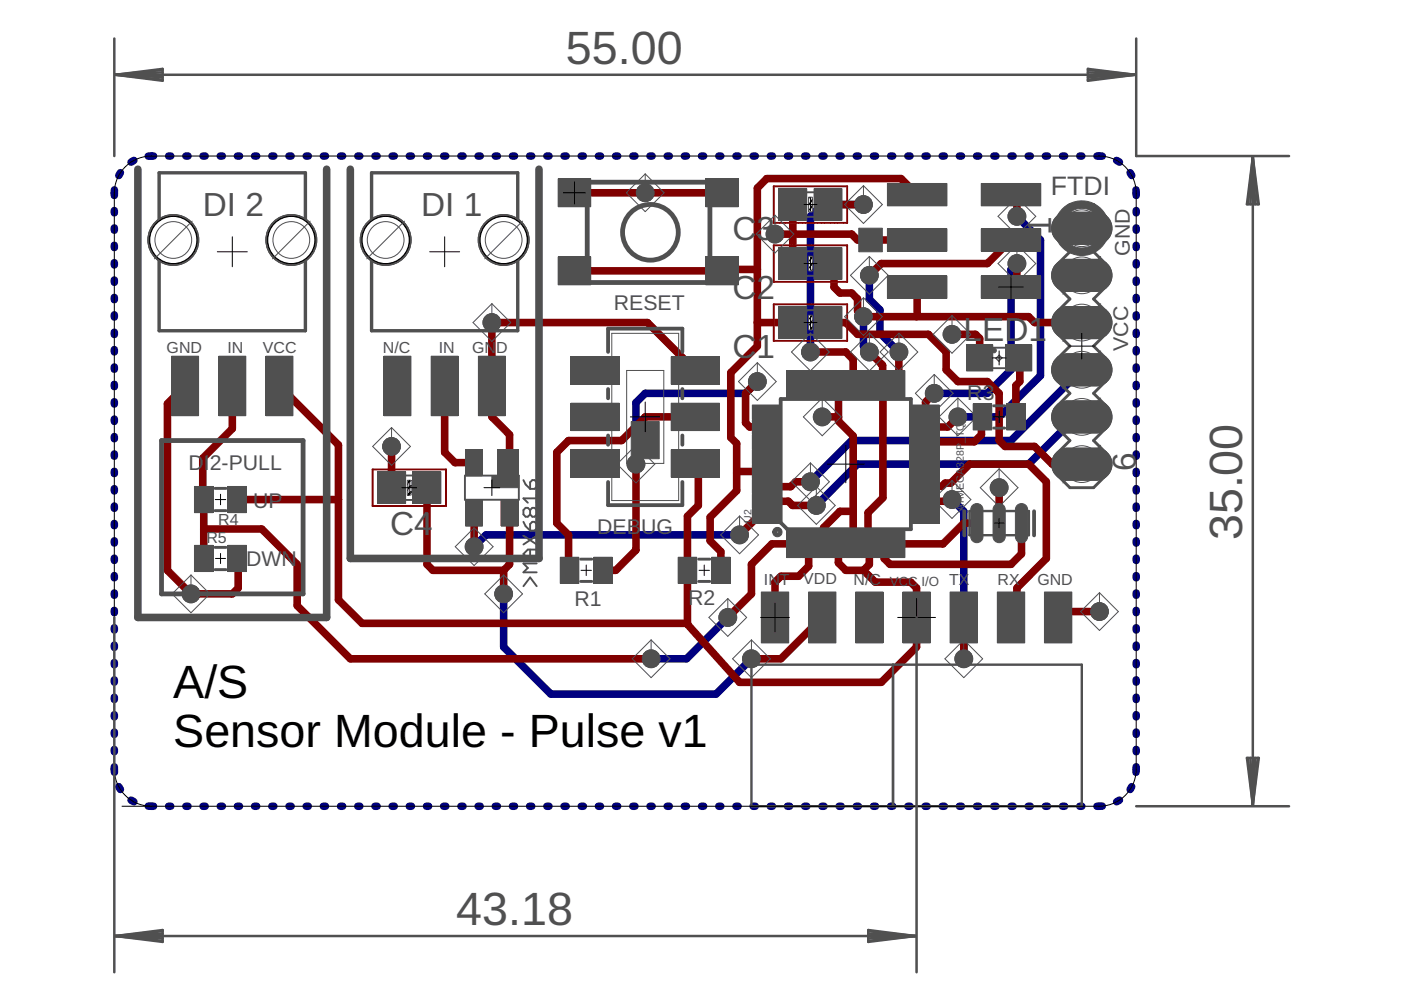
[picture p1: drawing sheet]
<svg xmlns="http://www.w3.org/2000/svg" width="297mm" height="210mm" viewBox="0 0 297 210" stroke-linecap="round" stroke-linejoin="round" font-family="sans-serif">
<defs><g id="words">
<g font-size="9.9" fill="#505050">
<text x="120" y="13.6">55.00</text>
<text x="263.4" y="114.6" transform="rotate(-90 263.4 114.6)">35.00</text>
<text x="96.7" y="196.2">43.18</text>
</g>
<g font-size="9.9">
<text x="36.7" y="147.9">A/S</text>
<text x="36.7" y="158.4">Sensor Module - Pulse v1</text>
</g>
<g font-size="7.1" fill="#505050">
<text x="43" y="45.9">DI 2</text>
<text x="89.3" y="45.9">DI 1</text>
<text x="155.3" y="50.9">C3</text>
<text x="222.8" y="49.8" transform="rotate(-90 222.8 49.8)">1</text>
<text x="155.3" y="63.4">C2</text>
<text x="155.3" y="75.9">C1</text>
<text x="204.3" y="72.2">L</text>
<text x="208.2" y="72.2">ED1</text>
<text x="240.9" y="99.8" transform="rotate(-90 240.9 99.8)">6</text>
<text x="82.7" y="113.4">C4</text>
</g>
<text font-size="5.7" fill="#505050" x="222.8" y="41.2">FTDI</text>
<g font-size="4.5" fill="#505050">
<text x="239.6" y="54.3" transform="rotate(-90 239.6 54.3)">GND</text>
<text x="130.2" y="65.7">RESET</text>
<text x="239.2" y="74.4" transform="rotate(-90 239.2 74.4)">VCC</text>
<text x="205.1" y="84.7">R3</text>
<text x="40" y="99.6">D</text>
<text x="43.2" y="99.6">I2-PULL</text>
<text x="53.7" y="107.7">UP</text>
<text x="126.6" y="113.2">DEB</text>
<text x="135.9" y="113.2">UG</text>
<text x="52.2" y="120">DWN</text>
<text x="121.8" y="128.4">R1</text>
<text x="145.9" y="128.4">R2</text>
</g>
<g font-size="3.4" fill="#505050">
<text x="35.3" y="74.9">GND</text>
<text x="48.2" y="74.9">IN</text>
<text x="55.7" y="74.9">VCC</text>
<text x="81.2" y="74.9">N/C</text>
<text x="93" y="74.9">IN</text>
<text x="100.1" y="74.9">GN</text>
<text x="105.2" y="74.9">D</text>
<text x="46.2" y="111.4">R4</text>
<text x="43.7" y="115.2">R5</text>
<text x="162" y="123.9">INT</text>
<text x="170.3" y="123.8">VDD</text>
<text x="181" y="123.9">N/C</text>
<text x="201.3" y="123.9">TX</text>
<text x="211.5" y="123.9">RX</text>
<text x="219.9" y="123.9">GND</text>
</g>
<text font-size="2.8" fill="#505050" x="188.7" y="124.2">VCC I/O</text>
<g font-size="2.2" fill="#505050">
<text x="204.3" y="88.2" transform="rotate(-90 204.3 88.2)">P</text>
<text x="204.3" y="97.9" transform="rotate(-90 204.3 97.9)">28P_TQF</text>
<text x="159.3" y="110.9" transform="rotate(-90 159.3 110.9)">U2</text>
<text x="204.3" y="108.4" transform="rotate(-90 204.3 108.4)">ATMEGA3</text>
</g>
</g></defs>
<g fill="#505050" stroke="#505050" stroke-width=".21">
<circle cx="61.8" cy="50.9" r="5.4"/>
<circle cx="36.7" cy="50.9" r="5.4"/>
<circle cx="106.8" cy="50.9" r="5.4"/>
<circle cx="81.8" cy="50.9" r="5.4"/>
<circle cx="136.8" cy="40.9" r="1.88"/>
<circle cx="211.8" cy="103.4" r="1.88"/>
<circle cx="233.1" cy="129.7" r="1.88"/>
<circle cx="201.8" cy="70.9" r="1.88"/>
<circle cx="174.3" cy="88.4" r="1.88"/>
<circle cx="104.3" cy="68.4" r="1.88"/>
<circle cx="83" cy="94.7" r="1.88"/>
<circle cx="40.5" cy="125.9" r="1.88"/>
<circle cx="164.3" cy="49.6" r="1.88"/>
<circle cx="183.1" cy="67.1" r="1.88"/>
<circle cx="184.3" cy="74.6" r="1.88"/>
<circle cx="184.3" cy="58.4" r="1.88"/>
<circle cx="190.6" cy="74.6" r="1.88"/>
<circle cx="198.1" cy="83.4" r="1.88"/>
<circle cx="215.6" cy="55.9" r="1.88"/>
<circle cx="203.1" cy="88.4" r="1.88"/>
<circle cx="215.6" cy="45.9" r="1.88"/>
<circle cx="204.3" cy="139.7" r="1.88"/>
<circle cx="201.8" cy="105.9" r="1.88"/>
<circle cx="160.6" cy="80.9" r="1.88"/>
<circle cx="134.8" cy="98.4" r="1.88"/>
<circle cx="183.1" cy="43.4" r="1.88"/>
<circle cx="171.8" cy="74.6" r="1.88"/>
<circle cx="138" cy="139.7" r="1.88"/>
<circle cx="154.3" cy="130.9" r="1.88"/>
<circle cx="156.8" cy="113.4" r="1.88"/>
<circle cx="100.5" cy="115.9" r="1.88"/>
<circle cx="171.8" cy="102.2" r="1.88"/>
<circle cx="173.1" cy="107.2" r="1.88"/>
<circle cx="159.3" cy="139.7" r="1.88"/>
<circle cx="106.8" cy="125.9" r="1.88"/>
</g>
<g fill="#505050" stroke="#505050" stroke-width=".21">
<path d="M223.8 46.2a3.3 3.3 0 0 1 2.3-1.2h6.5a3.4 3.4 0 0 1 3.2 3.4 3.4 3.4 0 0 1-3.2 3.4h-6.5a3.4 3.4 0 0 1-2.3-5.6z"/>
<path d="M223.8 56.2a3.3 3.3 0 0 1 2.3-1.2h6.5a3.4 3.4 0 0 1 3.2 3.4 3.4 3.4 0 0 1-3.2 3.4h-6.5a3.4 3.4 0 0 1-2.3-5.6z"/>
<path d="M223.8 66.2a3.3 3.3 0 0 1 2.3-1.2h6.5a3.4 3.4 0 0 1 3.2 3.4 3.4 3.4 0 0 1-3.2 3.4h-6.5a3.4 3.4 0 0 1-2.3-5.6z"/>
<path d="M223.8 76.2a3.3 3.3 0 0 1 2.3-1.2h6.5a3.4 3.4 0 0 1 3.2 3.4 3.4 3.4 0 0 1-3.2 3.4h-6.5a3.4 3.4 0 0 1-2.3-5.6z"/>
<path d="M223.8 86.2a3.3 3.3 0 0 1 2.3-1.2h6.5a3.4 3.4 0 0 1 3.2 3.4 3.4 3.4 0 0 1-3.2 3.4h-6.5a3.4 3.4 0 0 1-2.3-5.6z"/>
<path d="M223.8 96.2a3.3 3.3 0 0 1 2.3-1.2h6.5a3.4 3.4 0 0 1 3.2 3.4 3.4 3.4 0 0 1-3.2 3.4h-6.5a3.4 3.4 0 0 1-2.3-5.6z"/>
</g>
<g fill="none" stroke="#000080" stroke-width="1.6">
<path d="M25.5 36.6l-.3 .6M28.4 34l-.6 .4M32.6 33.1h-1.2M35.8 33.1h.4M39.4 33.1h.5M43.1 33.1h.4M46.7 33.1h.4M50.3 33.1h.5M54 33.1h.4M57.6 33.1h.5M61.3 33.1h.4M64.9 33.1h.5"/>
<path d="M68.6 33.1h.4M72.2 33.1h.4M75.9 33.1h.4M79.5 33.1h.4M83.1 33.1h.5M86.8 33.1h.4M90.4 33.1h.5M94.1 33.1h.4M97.7 33.1h.5M101.4 33.1h.4M105 33.1h.5M108.6 33.1h.5"/>
<path d="M112.3 33.1h.4M116 33.1h.4M119.6 33.1h.4M123.2 33.1h.5M126.9 33.1h.4M130.5 33.1h.5M134.2 33.1h.4M137.8 33.1h.5M141.5 33.1h.4M145.1 33.1h.4M148.7 33.1h.5M152.4 33.1h.4"/>
<path d="M156 33.1h.5M159.7 33.1h.4M163.3 33.1h.5M167 33.1h.4M170.6 33.1h.4M174.3 33.1h.4M177.9 33.1h.5M181.5 33.1h.5M185.2 33.1h.4M188.8 33.1h.5M192.5 33.1h.4M196.1 33.1h.5"/>
<path d="M199.8 33.1h.4M203.4 33.1h.5M207.1 33.1h.4M210.7 33.1h.5M214.4 33.1h.4M218 33.1h.4M221.6 33.1h.5M225.3 33.1h.4M228.9 33.1h.5M232.6 33.1h1.1M236.7 34l.6 .4M239.6 36.6l.3 .6"/>
<path d="M24.2 44.6v.5M24.2 48.3v.5M24.2 52v.5M24.2 55.7v.5M24.2 59.4v.5M24.3 40.3l-.1 1.1M183.1 43.4h-8.8l-2.5 2.5v28.7M184.3 58.4v5.1l2.3 2.2v4.9l4 4M215.6 55.9l-1.2 1.2v21.3l-5.1 5h-11.2M215.6 45.9l5 5v28.8l-8.8 8.7h-8.7M240.9 40.3v1.1M240.9 44.6v.5"/>
<path d="M240.9 48.3v.5M240.9 52v.5M240.9 55.7v.5M240.9 59.4v.5M24.2 63.1v.4M24.2 66.8v.4M24.2 70.4v.5M24.2 74.1v.5M24.2 77.8v.5M183.1 67.1v6.3l1.2 1.2M229.4 78.4l-15 15h-33.8l-8.8 8.8M240.9 63.1v.4"/>
<path d="M240.9 66.8v.4M240.9 70.4v.5M240.9 74.1v.5M240.9 77.8v.5M24.2 81.5v.5M24.2 85.2v.5M24.2 88.9v.4M24.2 92.6v.4M24.2 96.2v.5M24.2 99.9v.5M160.6 80.9l-2.5 2.5h-21.3l-2 2v13M229.4 88.4h-1.3l-10 10h-36.3l-8.7 8.8"/>
<path d="M240.9 81.5v.5M240.9 85.2v.5M240.9 88.9v.4M240.9 92.6v.4M240.9 96.2v.5M240.9 99.9v.5M24.2 103.6v.5M24.2 107.3v.5M24.2 111v.5M24.2 114.7v.4M24.2 118.3v.5M156.8 113.4h-53.8l-2.5 2.5"/>
<path d="M201.8 105.9l2.5 2.5v31.3M240.9 103.6v.5M240.9 107.3v.5M240.9 111v.5M240.9 114.7v.4M240.9 118.3v.5M24.2 122v.5M24.2 125.7v.5M24.2 129.4v.5M24.2 133.1v.5M24.2 136.8v.5M106.8 125.9v11.3l10 10h35l7.5-7.5"/>
<path d="M154.3 130.9l-8.7 8.8h-7.6M240.9 122v.5M240.9 125.7v.5M240.9 129.4v.5M240.9 133.1v.5M240.9 136.8v.5M24.2 140.5v.4M24.2 144.1v.5M24.2 147.8v.5M24.2 151.5v.5M24.2 155.2v.5M24.2 158.9v.5"/>
<path d="M240.9 140.5v.4M240.9 144.1v.5M240.9 147.8v.5M240.9 151.5v.5M240.9 155.2v.5M240.9 158.9v.5M24.2 162.6l.1 1.1M25.2 166.8l.3 .6M27.8 169.7l.6 .3M31.4 170.9h1.2M35.8 170.9h.4M39.4 170.9h.5"/>
<path d="M43.1 170.9h.4M46.7 170.9h.4M50.3 170.9h.5M54 170.9h.4M57.6 170.9h.5M61.3 170.9h.4M64.9 170.9h.5M68.6 170.9h.4M72.2 170.9h.4M75.9 170.9h.4M79.5 170.9h.4M83.1 170.9h.5"/>
<path d="M86.8 170.9h.4M90.4 170.9h.5M94.1 170.9h.4M97.7 170.9h.5M101.4 170.9h.4M105 170.9h.5M108.6 170.9h.5M112.3 170.9h.4M116 170.9h.4M119.6 170.9h.4M123.2 170.9h.5M126.9 170.9h.4"/>
<path d="M130.5 170.9h.5M134.2 170.9h.4M137.8 170.9h.5M141.5 170.9h.4M145.1 170.9h.4M148.7 170.9h.5M152.4 170.9h.4M156 170.9h.5M159.7 170.9h.4M163.3 170.9h.5M167 170.9h.4M170.6 170.9h.4"/>
<path d="M174.3 170.9h.4M177.9 170.9h.5M181.5 170.9h.5M185.2 170.9h.4M188.8 170.9h.5M192.5 170.9h.4M196.1 170.9h.5M199.8 170.9h.4M203.4 170.9h.5M207.1 170.9h.4M210.7 170.9h.5M214.4 170.9h.4"/>
<path d="M218 170.9h.4M221.6 170.9h.5M225.3 170.9h.4M228.9 170.9h.5M233.7 170.9h-1.1M237.3 169.7l-.6 .3M239.9 166.8l-.3 .6M240.9 162.6v1.1"/>
</g>
<path d="M226.4 48.4h5.9" fill="none" stroke="#008000" stroke-width="6"/>
<circle cx="229.4" cy="48.4" r="2.01" fill="#fff" stroke="#000" stroke-width=".21"/>
<path d="M226.4 58.4h5.9" fill="none" stroke="#008000" stroke-width="6"/>
<circle cx="229.4" cy="58.4" r="2.01" fill="#fff" stroke="#000" stroke-width=".21"/>
<path d="M226.4 68.4h5.9" fill="none" stroke="#008000" stroke-width="6"/>
<circle cx="229.4" cy="68.4" r="2.01" fill="#fff" stroke="#000" stroke-width=".21"/>
<path d="M226.4 78.4h5.9" fill="none" stroke="#008000" stroke-width="6"/>
<circle cx="229.4" cy="78.4" r="2.01" fill="#fff" stroke="#000" stroke-width=".21"/>
<path d="M226.4 88.4h5.9" fill="none" stroke="#008000" stroke-width="6"/>
<circle cx="229.4" cy="88.4" r="2.01" fill="#fff" stroke="#000" stroke-width=".21"/>
<path d="M226.4 98.4h5.9" fill="none" stroke="#008000" stroke-width="6"/>
<circle cx="229.4" cy="98.4" r="2.01" fill="#fff" stroke="#000" stroke-width=".21"/>
<circle cx="136.8" cy="40.9" r="1.48" fill="#008000" stroke="#008000" stroke-width=".21"/>
<circle cx="136.8" cy="40.9" r=".7" fill="#fff" stroke="#000" stroke-width=".21"/>
<circle cx="211.8" cy="103.4" r="1.48" fill="#008000" stroke="#008000" stroke-width=".21"/>
<circle cx="211.8" cy="103.4" r=".7" fill="#fff" stroke="#000" stroke-width=".21"/>
<circle cx="233.1" cy="129.7" r="1.48" fill="#008000" stroke="#008000" stroke-width=".21"/>
<circle cx="233.1" cy="129.7" r=".7" fill="#fff" stroke="#000" stroke-width=".21"/>
<circle cx="201.8" cy="70.9" r="1.48" fill="#008000" stroke="#008000" stroke-width=".21"/>
<circle cx="201.8" cy="70.9" r=".7" fill="#fff" stroke="#000" stroke-width=".21"/>
<circle cx="174.3" cy="88.4" r="1.48" fill="#008000" stroke="#008000" stroke-width=".21"/>
<circle cx="174.3" cy="88.4" r=".7" fill="#fff" stroke="#000" stroke-width=".21"/>
<circle cx="104.3" cy="68.4" r="1.48" fill="#008000" stroke="#008000" stroke-width=".21"/>
<circle cx="104.3" cy="68.4" r=".7" fill="#fff" stroke="#000" stroke-width=".21"/>
<circle cx="83" cy="94.7" r="1.48" fill="#008000" stroke="#008000" stroke-width=".21"/>
<circle cx="83" cy="94.7" r=".7" fill="#fff" stroke="#000" stroke-width=".21"/>
<circle cx="40.5" cy="125.9" r="1.48" fill="#008000" stroke="#008000" stroke-width=".21"/>
<circle cx="40.5" cy="125.9" r=".7" fill="#fff" stroke="#000" stroke-width=".21"/>
<circle cx="164.3" cy="49.6" r="1.48" fill="#008000" stroke="#008000" stroke-width=".21"/>
<circle cx="164.3" cy="49.6" r=".7" fill="#fff" stroke="#000" stroke-width=".21"/>
<circle cx="183.1" cy="67.1" r="1.48" fill="#008000" stroke="#008000" stroke-width=".21"/>
<circle cx="183.1" cy="67.1" r=".7" fill="#fff" stroke="#000" stroke-width=".21"/>
<circle cx="184.3" cy="74.6" r="1.48" fill="#008000" stroke="#008000" stroke-width=".21"/>
<circle cx="184.3" cy="74.6" r=".7" fill="#fff" stroke="#000" stroke-width=".21"/>
<circle cx="184.3" cy="58.4" r="1.48" fill="#008000" stroke="#008000" stroke-width=".21"/>
<circle cx="184.3" cy="58.4" r=".7" fill="#fff" stroke="#000" stroke-width=".21"/>
<circle cx="190.6" cy="74.6" r="1.48" fill="#008000" stroke="#008000" stroke-width=".21"/>
<circle cx="190.6" cy="74.6" r=".7" fill="#fff" stroke="#000" stroke-width=".21"/>
<circle cx="198.1" cy="83.4" r="1.48" fill="#008000" stroke="#008000" stroke-width=".21"/>
<circle cx="198.1" cy="83.4" r=".7" fill="#fff" stroke="#000" stroke-width=".21"/>
<circle cx="215.6" cy="55.9" r="1.48" fill="#008000" stroke="#008000" stroke-width=".21"/>
<circle cx="215.6" cy="55.9" r=".7" fill="#fff" stroke="#000" stroke-width=".21"/>
<circle cx="203.1" cy="88.4" r="1.48" fill="#008000" stroke="#008000" stroke-width=".21"/>
<circle cx="203.1" cy="88.4" r=".7" fill="#fff" stroke="#000" stroke-width=".21"/>
<circle cx="215.6" cy="45.9" r="1.48" fill="#008000" stroke="#008000" stroke-width=".21"/>
<circle cx="215.6" cy="45.9" r=".7" fill="#fff" stroke="#000" stroke-width=".21"/>
<circle cx="204.3" cy="139.7" r="1.48" fill="#008000" stroke="#008000" stroke-width=".21"/>
<circle cx="204.3" cy="139.7" r=".7" fill="#fff" stroke="#000" stroke-width=".21"/>
<circle cx="201.8" cy="105.9" r="1.48" fill="#008000" stroke="#008000" stroke-width=".21"/>
<circle cx="201.8" cy="105.9" r=".7" fill="#fff" stroke="#000" stroke-width=".21"/>
<circle cx="160.6" cy="80.9" r="1.48" fill="#008000" stroke="#008000" stroke-width=".21"/>
<circle cx="160.6" cy="80.9" r=".7" fill="#fff" stroke="#000" stroke-width=".21"/>
<circle cx="134.8" cy="98.4" r="1.48" fill="#008000" stroke="#008000" stroke-width=".21"/>
<circle cx="134.8" cy="98.4" r=".7" fill="#fff" stroke="#000" stroke-width=".21"/>
<circle cx="183.1" cy="43.4" r="1.48" fill="#008000" stroke="#008000" stroke-width=".21"/>
<circle cx="183.1" cy="43.4" r=".7" fill="#fff" stroke="#000" stroke-width=".21"/>
<circle cx="171.8" cy="74.6" r="1.48" fill="#008000" stroke="#008000" stroke-width=".21"/>
<circle cx="171.8" cy="74.6" r=".7" fill="#fff" stroke="#000" stroke-width=".21"/>
<circle cx="138" cy="139.7" r="1.48" fill="#008000" stroke="#008000" stroke-width=".21"/>
<circle cx="138" cy="139.7" r=".7" fill="#fff" stroke="#000" stroke-width=".21"/>
<circle cx="154.3" cy="130.9" r="1.48" fill="#008000" stroke="#008000" stroke-width=".21"/>
<circle cx="154.3" cy="130.9" r=".7" fill="#fff" stroke="#000" stroke-width=".21"/>
<circle cx="156.8" cy="113.4" r="1.48" fill="#008000" stroke="#008000" stroke-width=".21"/>
<circle cx="156.8" cy="113.4" r=".7" fill="#fff" stroke="#000" stroke-width=".21"/>
<circle cx="100.5" cy="115.9" r="1.48" fill="#008000" stroke="#008000" stroke-width=".21"/>
<circle cx="100.5" cy="115.9" r=".7" fill="#fff" stroke="#000" stroke-width=".21"/>
<circle cx="171.8" cy="102.2" r="1.48" fill="#008000" stroke="#008000" stroke-width=".21"/>
<circle cx="171.8" cy="102.2" r=".7" fill="#fff" stroke="#000" stroke-width=".21"/>
<circle cx="173.1" cy="107.2" r="1.48" fill="#008000" stroke="#008000" stroke-width=".21"/>
<circle cx="173.1" cy="107.2" r=".7" fill="#fff" stroke="#000" stroke-width=".21"/>
<circle cx="159.3" cy="139.7" r="1.48" fill="#008000" stroke="#008000" stroke-width=".21"/>
<circle cx="159.3" cy="139.7" r=".7" fill="#fff" stroke="#000" stroke-width=".21"/>
<circle cx="106.8" cy="125.9" r="1.48" fill="#008000" stroke="#008000" stroke-width=".21"/>
<circle cx="106.8" cy="125.9" r=".7" fill="#fff" stroke="#000" stroke-width=".21"/>
<g fill="#800000" stroke="#800000" stroke-width=".21">
<path d="M173 40.4h5.1v5.9h-5.1z"/>
<path d="M165.5 40.4h5.1v5.9h-5.1z"/>
<path d="M173 52.9h5.1v5.9h-5.1z"/>
<path d="M165.5 52.9h5.1v5.9h-5.1z"/>
<path d="M208.4 58.9h11.9v3.9h-11.9z"/>
<path d="M208.4 48.9h11.9v4h-11.9z"/>
<path d="M208.4 39.3h11.9v3.9h-11.9z"/>
<path d="M188.6 39.3h11.8v3.9h-11.8z"/>
<path d="M188.6 48.9h11.8v4h-11.8z"/>
<path d="M188.6 58.9h11.8v3.9h-11.8z"/>
<path d="M205.3 73.5h4.8v4.8h-4.8z"/>
<path d="M213.6 73.5h4.8v4.8h-4.8z"/>
<path d="M151.3 118.6h3.1v4.7h-3.1z"/>
<path d="M144.2 118.6h3.1v4.7h-3.1z"/>
<path d="M119.2 118.6h3.1v4.7h-3.1z"/>
<path d="M126.3 118.6h3.1v4.7h-3.1z"/>
<path d="M213.8 86h3.2v4.8h-3.2z"/>
<path d="M206.7 86h3.2v4.8h-3.2z"/>
<path d="M118.7 38.3h6.1v5.1h-6.1z"/>
<path d="M150.1 38.3h6v5.1h-6z"/>
<path d="M118.7 54.9h6.1v5.1h-6.1z"/>
<path d="M150.1 54.9h6v5.1h-6z"/>
<path d="M167.2 112.8h2.2v5h-2.2z"/>
<path d="M170.3 112.8h2.3v5h-2.3z"/>
<path d="M173.5 112.8h2.2v5h-2.2z"/>
<path d="M176.7 112.8h2.2v5h-2.2z"/>
<path d="M179.8 112.8h2.2v5h-2.2z"/>
<path d="M182.9 112.8h2.2v5h-2.2z"/>
<path d="M186.1 112.8h2.2v5h-2.2z"/>
<path d="M189.3 112.8h2.2v5h-2.2z"/>
<path d="M193.7 108.3h5v2.2h-5z"/>
<path d="M193.7 105.2h5v2.2h-5z"/>
<path d="M193.7 102h5v2.2h-5z"/>
<path d="M193.7 98.9h5v2.2h-5z"/>
<path d="M193.7 95.7h5v2.2h-5z"/>
<path d="M193.7 92.6h5v2.2h-5z"/>
<path d="M193.7 89.4h5v2.2h-5z"/>
<path d="M193.7 86.3h5v2.2h-5z"/>
<path d="M189.3 79h2.2v5h-2.2z"/>
<path d="M186.1 79h2.2v5h-2.2z"/>
<path d="M182.9 79h2.2v5h-2.2z"/>
<path d="M179.8 79h2.2v5h-2.2z"/>
<path d="M176.7 79h2.2v5h-2.2z"/>
<path d="M173.5 79h2.2v5h-2.2z"/>
<path d="M170.3 79h2.3v5h-2.3z"/>
<path d="M167.2 79h2.2v5h-2.2z"/>
<path d="M159.9 86.3h5v2.2h-5z"/>
<path d="M159.9 89.4h5v2.2h-5z"/>
<path d="M159.9 92.6h5v2.2h-5z"/>
<path d="M159.9 95.7h5v2.2h-5z"/>
<path d="M159.9 98.9h5v2.2h-5z"/>
<path d="M159.9 102h5v2.2h-5z"/>
<path d="M159.9 105.2h5v2.2h-5z"/>
<path d="M159.9 108.3h5v2.2h-5z"/>
<path d="M81.8 75.9h4.9v11.8h-4.9z"/>
<path d="M91.8 75.9h4.9v11.8h-4.9z"/>
<path d="M101.8 75.9h4.9v11.8h-4.9z"/>
<path d="M105.5 95.3h4.3v5.5h-4.3z"/>
<path d="M98.7 95.3h3.6v5.5h-3.6z"/>
<path d="M98.7 106h3.6v5.5h-3.6z"/>
<path d="M106.3 106h3.5v5.5h-3.5z"/>
<path d="M87.9 100.4h5.2v6h-5.2z"/>
<path d="M80.5 100.4h5.1v6h-5.1z"/>
<path d="M142.7 95.8h9.4v5h-9.4z"/>
<path d="M142.7 85.9h9.4v5h-9.4z"/>
<path d="M142.7 76.1h9.4v4.9h-9.4z"/>
<path d="M121.5 76.1h9.4v4.9h-9.4z"/>
<path d="M121.5 85.9h9.4v5h-9.4z"/>
<path d="M121.5 95.8h9.4v5h-9.4z"/>
<path d="M36.8 75.9h4.9v11.8h-4.9z"/>
<path d="M46.8 75.9h4.9v11.8h-4.9z"/>
<path d="M56.8 75.9h4.9v11.8h-4.9z"/>
<path d="M41.6 116h3.2v4.8h-3.2z"/>
<path d="M48.7 116h3.2v4.8h-3.2z"/>
<path d="M41.6 103.5h3.2v4.8h-3.2z"/>
<path d="M48.7 103.5h3.2v4.8h-3.2z"/>
<path d="M161.8 125.9h5v10h-5z"/>
<path d="M171.8 125.9h5v10h-5z"/>
<path d="M181.8 125.9h5v10h-5z"/>
<path d="M191.8 125.9h5v10h-5z"/>
<path d="M201.8 125.9h5v10h-5z"/>
<path d="M211.9 125.9h5v10h-5z"/>
<path d="M221.8 125.9h5v10h-5z"/>
<path d="M173 65.4h5.1v6h-5.1z"/>
<path d="M165.5 65.4h5.1v6h-5.1z"/>
</g>
<g fill="#800000" stroke="#800000" stroke-width=".21">
<path d="M215.9 107.4a.89 .89 0 0 1 1-.2 .89 .89 0 0 1 .6 .8v5.8a.89 .89 0 0 1-.9 .9 .89 .89 0 0 1-.9-.9v-5.8z" fill-rule="evenodd"/>
<path d="M211.2 107.4a.89 .89 0 0 1 1-.2 .89 .89 0 0 1 .5 .8v5.8a.89 .89 0 0 1-.9 .9 .89 .89 0 0 1-.9-.9v-5.8z" fill-rule="evenodd"/>
<path d="M206.5 107.4a.89 .89 0 0 1 .9-.2 .89 .89 0 0 1 .6 .8v5.8a.89 .89 0 0 1-.9 .9 .89 .89 0 0 1-.9-.9v-5.8z" fill-rule="evenodd"/>
</g>
<g fill="none" stroke="#800000" stroke-width="1.6">
<path d="M121.8 40.9h31.3M122.1 57.1l-.3 .3h31.3l.3-.3h7.2M164.3 49.6h16.3l1.2 1.3h12.7M168.1 43.4v12.5M175.6 55.9l1.2 1.2v3.8l1.3 1.2h2.5l1.2 1.3v2.5l1.3 1.2h35l1.3 1.3h10M175.6 43.4h7.5M194.5 41.3l-3.4-3.4h-28.5l-2 2v33.5l-5.7 5.6v13.8l1.3 1.2v10l-5.6 5.7v5l2.2 2.3v3.9M214.4 50.9l-5.1 5h-22.5l-2.5 2.5M214.4 41.3l1.2 1.2v3.4M215.6 55.9v3.7l-1.2 1.3M147.4 78.5l-10.1-10.1h-33v20l3.7 3.8v5.5l-.3 .4M160.6 68.4h7.5"/>
<path d="M171.8 74.6h7.5l1.6 1.6v5.3M175.6 68.4h3.7l2.5 2.5h15l3.8 3.7v3.8l2.5 2.5h6.2l2.5 2.5v10l1.3 1.3h6.3l3.7 3.7h6.3M184.3 74.6l2.8 2.8 .1 28.1-3.2 3.2v6.6l.3 .3v4.1l-1.2 1.2M190.6 74.6v6.7l-.2 .2M194.5 60.9v6.1l-.2 .1M201.8 70.9h5l.9 .9v4.1M216 75.9l.2 .2v4.8l-.8 .8v6.7M39.2 81.8l-3.7 3.8v35.3l5 5h8.8l1.2-1.2v-6.1l-.2-.2M49.3 81.8v9.1l-6.3 6.3v8.5l.2 .2v12.5M59.2 81.8l12.6 12.5v32.9l5 5h69M83 94.7v8.7M94.3 81.8v14.1l2.2 2.2h4"/>
<path d="M134.8 98.4v18.2l-4.2 4.3h-2.8M147.4 88.4h-10.6l-5 5h-11.3l-2.5 2.5v15l2.5 2.5v7.3l.3 .2M147.4 98.3l.7 .6v8.3l-2.3 2.3v22.9l11 12.3h30l7.5-7.5v-12.5l-1.2-1.3h-7.5l-2.5-2.5M160.6 80.9l-2.5 2.5v6.2l.8 .9h3.5M162.4 100h-5.9l-.3 .3M174.3 88.4h3.5M177.8 81.5v7.8l3.1 3.1v22.9M198.1 83.4l-1.9 1.8v2.2M203.1 88.4l-2.1 2.1h-4.8M208.3 88.4l-.2 .2v3.6l-1.5 1.5h-10.4M43.2 112.2h12.3l7.5 7.5v8.7l11.3 11.3h63.7M50.3 105.9h21.5"/>
<path d="M90.5 103.4h.1M90.5 103.4v16.3l1.3 1.2h15M100.5 108.7v7.2M108.1 108.7l-.1 11-1.2 1.2M162.4 106.3h4.8l.8 .9h5.1M162.4 109.4h-1.6l-4 4M168.3 115.3h-4.6l-4.4 4.4v6.2l-5 5M171.4 115.3v4.7l-2.1 2.2h-3.7l-1.3 1.2v7.5M171.8 102.2h-3.1l-1.1 1-5.2-.1M177.8 115.3v4l1.5 1.6h3.8M180.9 108.4h-2.8l-3.5 3.5v3.4M196.2 103.1h3.5l.7-.7h1.2l4-4h12.5l3.7 3.8v16.2l-6.2 6.3v5l-1.2 1.2"/>
<path d="M201.8 105.9l-.3 .4h-5.3M207.1 110.9h-2.8l-4.4 4.4h-9.5M211.8 103.4v7.5M216.6 110.9v6.5l-2.2 2.3h-25.7l-1.2-1.3v-2.8l-.3-.3M106.8 120.9v5M174.3 130.9l-8.7 8.8h-6.3M204.3 130.9v8.8M233.1 129.7h-7.5l-1.3 1.2"/>
</g>
<path d="M226.4 48.4h5.9" fill="none" stroke="#008000" stroke-width="6"/>
<circle cx="229.4" cy="48.4" r="2.01" fill="#fff" stroke="#000" stroke-width=".21"/>
<path d="M226.4 58.4h5.9" fill="none" stroke="#008000" stroke-width="6"/>
<circle cx="229.4" cy="58.4" r="2.01" fill="#fff" stroke="#000" stroke-width=".21"/>
<path d="M226.4 68.4h5.9" fill="none" stroke="#008000" stroke-width="6"/>
<circle cx="229.4" cy="68.4" r="2.01" fill="#fff" stroke="#000" stroke-width=".21"/>
<path d="M226.4 78.4h5.9" fill="none" stroke="#008000" stroke-width="6"/>
<circle cx="229.4" cy="78.4" r="2.01" fill="#fff" stroke="#000" stroke-width=".21"/>
<path d="M226.4 88.4h5.9" fill="none" stroke="#008000" stroke-width="6"/>
<circle cx="229.4" cy="88.4" r="2.01" fill="#fff" stroke="#000" stroke-width=".21"/>
<path d="M226.4 98.4h5.9" fill="none" stroke="#008000" stroke-width="6"/>
<circle cx="229.4" cy="98.4" r="2.01" fill="#fff" stroke="#000" stroke-width=".21"/>
<circle cx="136.8" cy="40.9" r="1.48" fill="#008000" stroke="#008000" stroke-width=".21"/>
<circle cx="136.8" cy="40.9" r=".7" fill="#fff" stroke="#000" stroke-width=".21"/>
<circle cx="211.8" cy="103.4" r="1.48" fill="#008000" stroke="#008000" stroke-width=".21"/>
<circle cx="211.8" cy="103.4" r=".7" fill="#fff" stroke="#000" stroke-width=".21"/>
<circle cx="233.1" cy="129.7" r="1.48" fill="#008000" stroke="#008000" stroke-width=".21"/>
<circle cx="233.1" cy="129.7" r=".7" fill="#fff" stroke="#000" stroke-width=".21"/>
<circle cx="201.8" cy="70.9" r="1.48" fill="#008000" stroke="#008000" stroke-width=".21"/>
<circle cx="201.8" cy="70.9" r=".7" fill="#fff" stroke="#000" stroke-width=".21"/>
<circle cx="174.3" cy="88.4" r="1.48" fill="#008000" stroke="#008000" stroke-width=".21"/>
<circle cx="174.3" cy="88.4" r=".7" fill="#fff" stroke="#000" stroke-width=".21"/>
<circle cx="104.3" cy="68.4" r="1.48" fill="#008000" stroke="#008000" stroke-width=".21"/>
<circle cx="104.3" cy="68.4" r=".7" fill="#fff" stroke="#000" stroke-width=".21"/>
<circle cx="83" cy="94.7" r="1.48" fill="#008000" stroke="#008000" stroke-width=".21"/>
<circle cx="83" cy="94.7" r=".7" fill="#fff" stroke="#000" stroke-width=".21"/>
<circle cx="40.5" cy="125.9" r="1.48" fill="#008000" stroke="#008000" stroke-width=".21"/>
<circle cx="40.5" cy="125.9" r=".7" fill="#fff" stroke="#000" stroke-width=".21"/>
<circle cx="164.3" cy="49.6" r="1.48" fill="#008000" stroke="#008000" stroke-width=".21"/>
<circle cx="164.3" cy="49.6" r=".7" fill="#fff" stroke="#000" stroke-width=".21"/>
<circle cx="183.1" cy="67.1" r="1.48" fill="#008000" stroke="#008000" stroke-width=".21"/>
<circle cx="183.1" cy="67.1" r=".7" fill="#fff" stroke="#000" stroke-width=".21"/>
<circle cx="184.3" cy="74.6" r="1.48" fill="#008000" stroke="#008000" stroke-width=".21"/>
<circle cx="184.3" cy="74.6" r=".7" fill="#fff" stroke="#000" stroke-width=".21"/>
<circle cx="184.3" cy="58.4" r="1.48" fill="#008000" stroke="#008000" stroke-width=".21"/>
<circle cx="184.3" cy="58.4" r=".7" fill="#fff" stroke="#000" stroke-width=".21"/>
<circle cx="190.6" cy="74.6" r="1.48" fill="#008000" stroke="#008000" stroke-width=".21"/>
<circle cx="190.6" cy="74.6" r=".7" fill="#fff" stroke="#000" stroke-width=".21"/>
<circle cx="198.1" cy="83.4" r="1.48" fill="#008000" stroke="#008000" stroke-width=".21"/>
<circle cx="198.1" cy="83.4" r=".7" fill="#fff" stroke="#000" stroke-width=".21"/>
<circle cx="215.6" cy="55.9" r="1.48" fill="#008000" stroke="#008000" stroke-width=".21"/>
<circle cx="215.6" cy="55.9" r=".7" fill="#fff" stroke="#000" stroke-width=".21"/>
<circle cx="203.1" cy="88.4" r="1.48" fill="#008000" stroke="#008000" stroke-width=".21"/>
<circle cx="203.1" cy="88.4" r=".7" fill="#fff" stroke="#000" stroke-width=".21"/>
<circle cx="215.6" cy="45.9" r="1.48" fill="#008000" stroke="#008000" stroke-width=".21"/>
<circle cx="215.6" cy="45.9" r=".7" fill="#fff" stroke="#000" stroke-width=".21"/>
<circle cx="204.3" cy="139.7" r="1.48" fill="#008000" stroke="#008000" stroke-width=".21"/>
<circle cx="204.3" cy="139.7" r=".7" fill="#fff" stroke="#000" stroke-width=".21"/>
<circle cx="201.8" cy="105.9" r="1.48" fill="#008000" stroke="#008000" stroke-width=".21"/>
<circle cx="201.8" cy="105.9" r=".7" fill="#fff" stroke="#000" stroke-width=".21"/>
<circle cx="160.6" cy="80.9" r="1.48" fill="#008000" stroke="#008000" stroke-width=".21"/>
<circle cx="160.6" cy="80.9" r=".7" fill="#fff" stroke="#000" stroke-width=".21"/>
<circle cx="134.8" cy="98.4" r="1.48" fill="#008000" stroke="#008000" stroke-width=".21"/>
<circle cx="134.8" cy="98.4" r=".7" fill="#fff" stroke="#000" stroke-width=".21"/>
<circle cx="183.1" cy="43.4" r="1.48" fill="#008000" stroke="#008000" stroke-width=".21"/>
<circle cx="183.1" cy="43.4" r=".7" fill="#fff" stroke="#000" stroke-width=".21"/>
<circle cx="171.8" cy="74.6" r="1.48" fill="#008000" stroke="#008000" stroke-width=".21"/>
<circle cx="171.8" cy="74.6" r=".7" fill="#fff" stroke="#000" stroke-width=".21"/>
<circle cx="138" cy="139.7" r="1.48" fill="#008000" stroke="#008000" stroke-width=".21"/>
<circle cx="138" cy="139.7" r=".7" fill="#fff" stroke="#000" stroke-width=".21"/>
<circle cx="154.3" cy="130.9" r="1.48" fill="#008000" stroke="#008000" stroke-width=".21"/>
<circle cx="154.3" cy="130.9" r=".7" fill="#fff" stroke="#000" stroke-width=".21"/>
<circle cx="156.8" cy="113.4" r="1.48" fill="#008000" stroke="#008000" stroke-width=".21"/>
<circle cx="156.8" cy="113.4" r=".7" fill="#fff" stroke="#000" stroke-width=".21"/>
<circle cx="100.5" cy="115.9" r="1.48" fill="#008000" stroke="#008000" stroke-width=".21"/>
<circle cx="100.5" cy="115.9" r=".7" fill="#fff" stroke="#000" stroke-width=".21"/>
<circle cx="171.8" cy="102.2" r="1.48" fill="#008000" stroke="#008000" stroke-width=".21"/>
<circle cx="171.8" cy="102.2" r=".7" fill="#fff" stroke="#000" stroke-width=".21"/>
<circle cx="173.1" cy="107.2" r="1.48" fill="#008000" stroke="#008000" stroke-width=".21"/>
<circle cx="173.1" cy="107.2" r=".7" fill="#fff" stroke="#000" stroke-width=".21"/>
<circle cx="159.3" cy="139.7" r="1.48" fill="#008000" stroke="#008000" stroke-width=".21"/>
<circle cx="159.3" cy="139.7" r=".7" fill="#fff" stroke="#000" stroke-width=".21"/>
<circle cx="106.8" cy="125.9" r="1.48" fill="#008000" stroke="#008000" stroke-width=".21"/>
<circle cx="106.8" cy="125.9" r=".7" fill="#fff" stroke="#000" stroke-width=".21"/>
<g fill="#800000" stroke="#800000" stroke-width=".21">
<path d="M164 47.2h15.6l.1 .1h-15.7z"/>
<path d="M164 39.4h15.6l.1 .1-15.7 .1z"/>
<path d="M179.6 39.4l.1 .1-.1 7.8h-.1z"/>
<path d="M164 39.4l.1 .1v7.8h-.1z"/>
<path d="M164 59.7h15.6l.1 .1-15.7 .1z"/>
<path d="M164 52l15.6-.1 .1 .1-15.7 .1z"/>
<path d="M179.5 52h.2l-.1 7.9-.1-.1z"/>
<path d="M164 52h.1v7.9l-.1-.1z"/>
<path d="M78.9 107.3l15.7-.1 .1 .1-15.7 .1z"/>
<path d="M78.9 99.5l15.7-.1 .1 .2h-15.7z"/>
<path d="M94.5 99.5h.2l-.1 7.9-.1-.1z"/>
<path d="M78.9 99.5h.2l-.1 7.9-.1-.1z"/>
<path d="M164 72.2h15.6l.1 .1-15.7 .1z"/>
<path d="M164 64.5l15.6-.1 .1 .2h-15.7z"/>
<path d="M179.5 64.5h.2l-.1 7.9-.1-.1z"/>
<path d="M164 64.5h.1v7.9l-.1-.1z"/>
</g>
<g fill="#505050" stroke="#505050" stroke-width=".21">
<path d="M215.5 107.3a1.3 1.3 0 0 1 1.5-.5 1.3 1.3 0 0 1 .9 1.2v5.8a1.29 1.29 0 0 1-1.3 1.3 1.29 1.29 0 0 1-1.3-1.3v-5.8z" fill-rule="evenodd"/>
<path d="M210.8 107.3a1.3 1.3 0 0 1 1.4-.5 1.3 1.3 0 0 1 .9 1.2v5.8a1.29 1.29 0 0 1-1.3 1.3 1.29 1.29 0 0 1-1.3-1.3v-5.8z" fill-rule="evenodd"/>
<path d="M206.1 107.3a1.3 1.3 0 0 1 1.4-.5 1.3 1.3 0 0 1 .9 1.2v5.8a1.29 1.29 0 0 1-1.3 1.3 1.29 1.29 0 0 1-1.3-1.3v-5.8z" fill-rule="evenodd"/>
<path d="M215.9 107.4a.89 .89 0 0 1 1-.2 .89 .89 0 0 1 .6 .8v5.8a.89 .89 0 0 1-.9 .9 .89 .89 0 0 1-.9-.9v-5.8z" fill-rule="evenodd"/>
<path d="M211.2 107.4a.89 .89 0 0 1 1-.2 .89 .89 0 0 1 .5 .8v5.8a.89 .89 0 0 1-.9 .9 .89 .89 0 0 1-.9-.9v-5.8z" fill-rule="evenodd"/>
<path d="M206.5 107.4a.89 .89 0 0 1 .9-.2 .89 .89 0 0 1 .6 .8v5.8a.89 .89 0 0 1-.9 .9 .89 .89 0 0 1-.9-.9v-5.8z" fill-rule="evenodd"/>
<path d="M225.2 44.3a5.8 5.8 0 0 1 9.2 1.2 5.8 5.8 0 0 1-3.5 8.5 5.8 5.8 0 0 1-7.4-5.6h1.6a4.2 4.2 0 0 1 6.1-3.8 4.2 4.2 0 0 1 .6 7.1 4.2 4.2 0 0 1-6.6-2.8l-.1-.5h-1.6a5.7 5.7 0 0 1 1.7-4.1z" fill-rule="evenodd"/>
<path d="M164.1 112.1a1 1 0 0 1 1.6 .2 1 1 0 0 1-.6 1.5 1 1 0 0 1-1.3-1h.8a.2 .2 0 0 1 .3-.2 .2 .2 0 0 1 .1 .3 .2 .2 0 0 1-.4 0l-.8-.1z" fill-rule="evenodd"/>
<circle cx="61.8" cy="50.9" r="5.4"/>
<circle cx="36.7" cy="50.9" r="5.4"/>
<circle cx="106.8" cy="50.9" r="5.4"/>
<circle cx="81.8" cy="50.9" r="5.4"/>
<circle cx="136.8" cy="40.9" r="1.88"/>
<circle cx="211.8" cy="103.4" r="1.88"/>
<circle cx="233.1" cy="129.7" r="1.88"/>
<circle cx="201.8" cy="70.9" r="1.88"/>
<circle cx="174.3" cy="88.4" r="1.88"/>
<circle cx="104.3" cy="68.4" r="1.88"/>
<circle cx="83" cy="94.7" r="1.88"/>
<circle cx="40.5" cy="125.9" r="1.88"/>
<circle cx="164.3" cy="49.6" r="1.88"/>
<circle cx="183.1" cy="67.1" r="1.88"/>
<circle cx="184.3" cy="74.6" r="1.88"/>
<circle cx="184.3" cy="58.4" r="1.88"/>
<circle cx="190.6" cy="74.6" r="1.88"/>
<circle cx="198.1" cy="83.4" r="1.88"/>
<circle cx="215.6" cy="55.9" r="1.88"/>
<circle cx="203.1" cy="88.4" r="1.88"/>
<circle cx="215.6" cy="45.9" r="1.88"/>
<circle cx="204.3" cy="139.7" r="1.88"/>
<circle cx="201.8" cy="105.9" r="1.88"/>
<circle cx="160.6" cy="80.9" r="1.88"/>
<circle cx="134.8" cy="98.4" r="1.88"/>
<circle cx="183.1" cy="43.4" r="1.88"/>
<circle cx="171.8" cy="74.6" r="1.88"/>
<circle cx="138" cy="139.7" r="1.88"/>
<circle cx="154.3" cy="130.9" r="1.88"/>
<circle cx="156.8" cy="113.4" r="1.88"/>
<circle cx="100.5" cy="115.9" r="1.88"/>
<circle cx="171.8" cy="102.2" r="1.88"/>
<circle cx="173.1" cy="107.2" r="1.88"/>
<circle cx="159.3" cy="139.7" r="1.88"/>
<circle cx="106.8" cy="125.9" r="1.88"/>
<circle cx="210.8" cy="74.3" r=".49"/>
</g>
<g fill="#505050" stroke="#505050" stroke-width=".21">
<path d="M172.6 40h5.9v6.7h-5.9z"/>
<path d="M165.1 40h5.9v6.7h-5.9z"/>
<path d="M172.6 52.5h5.9v6.7h-5.9z"/>
<path d="M165.1 52.5h5.9v6.7h-5.9z"/>
<path d="M208 58.5h12.7v4.7h-12.7z"/>
<path d="M208 48.5h12.7v4.8h-12.7z"/>
<path d="M208 38.9h12.7v4.7h-12.7z"/>
<path d="M188.2 38.9h12.6v4.7h-12.6z"/>
<path d="M188.2 48.5h12.6v4.8h-12.6z"/>
<path d="M188.2 58.5h12.6v4.7h-12.6z"/>
<path d="M204.9 73.1h5.6v5.6h-5.6z"/>
<path d="M213.2 73.1h5.6v5.6h-5.6z"/>
<path d="M150.9 118.2h3.9v5.5h-3.9z"/>
<path d="M143.8 118.2h3.9v5.5h-3.9z"/>
<path d="M118.8 118.2h3.9v5.5h-3.9z"/>
<path d="M125.9 118.2h3.9v5.5h-3.9z"/>
<path d="M213.4 85.6h4v5.6h-4z"/>
<path d="M206.3 85.6h4v5.6h-4z"/>
<path d="M118.3 37.9h6.9v5.9h-6.9z"/>
<path d="M149.6 37.9h6.9v5.9h-6.9z"/>
<path d="M118.3 54.5h6.9v5.9h-6.9z"/>
<path d="M149.6 54.5h6.9v5.9h-6.9z"/>
<path d="M166.8 112.4h3v5.8h-3z"/>
<path d="M169.9 112.4h3.1v5.8h-3.1z"/>
<path d="M173.1 112.4h3v5.8h-3z"/>
<path d="M176.3 112.4h3v5.8h-3z"/>
<path d="M179.4 112.4h3v5.8h-3z"/>
<path d="M182.5 112.4h3v5.8h-3z"/>
<path d="M185.7 112.4h3v5.8h-3z"/>
<path d="M188.8 112.4h3.1v5.8h-3.1z"/>
<path d="M193.3 107.9h5.8v3h-5.8z"/>
<path d="M193.3 104.8h5.8v3h-5.8z"/>
<path d="M193.3 101.6h5.8v3h-5.8z"/>
<path d="M193.3 98.5h5.8v3h-5.8z"/>
<path d="M193.3 95.3h5.8v3h-5.8z"/>
<path d="M193.3 92.2h5.8v3h-5.8z"/>
<path d="M193.3 89h5.8v3h-5.8z"/>
<path d="M193.3 85.9h5.8v3h-5.8z"/>
<path d="M188.8 78.6h3.1v5.8h-3.1z"/>
<path d="M185.7 78.6h3v5.8h-3z"/>
<path d="M182.5 78.6h3v5.8h-3z"/>
<path d="M179.4 78.6h3v5.8h-3z"/>
<path d="M176.3 78.6h3v5.8h-3z"/>
<path d="M173.1 78.6h3v5.8h-3z"/>
<path d="M169.9 78.6h3.1v5.8h-3.1z"/>
<path d="M166.8 78.6h3v5.8h-3z"/>
<path d="M159.5 85.9h5.8v3h-5.8z"/>
<path d="M159.5 89h5.8v3h-5.8z"/>
<path d="M159.5 92.2h5.8v3h-5.8z"/>
<path d="M159.5 95.3h5.8v3h-5.8z"/>
<path d="M159.5 98.5h5.8v3h-5.8z"/>
<path d="M159.5 101.6h5.8v3h-5.8z"/>
<path d="M159.5 104.8h5.8v3h-5.8z"/>
<path d="M159.5 107.9h5.8v3h-5.8z"/>
<path d="M81.4 75.5h5.7v12.6h-5.7z"/>
<path d="M91.4 75.5h5.7v12.6h-5.7z"/>
<path d="M101.4 75.5h5.7v12.6h-5.7z"/>
<path d="M98.7 95.3h3.6v5.5h-3.6z"/>
<path d="M98.7 106h3.6v5.5h-3.6z"/>
<path d="M106.3 106h3.5v5.5h-3.5z"/>
<path d="M105.5 95.3h4.3v5.5h-4.3z"/>
<path d="M87.5 100.1h6v6.6h-6z"/>
<path d="M80.1 100.1h5.9v6.6h-5.9z"/>
<path d="M142.3 95.4h10.2v5.8h-10.2z"/>
<path d="M142.3 85.5h10.2v5.8h-10.2z"/>
<path d="M142.3 75.6h10.2v5.8h-10.2z"/>
<path d="M121.1 75.6h10.2v5.8h-10.2z"/>
<path d="M121.1 85.5h10.2v5.8h-10.2z"/>
<path d="M121.1 95.4h10.2v5.8h-10.2z"/>
<path d="M36.4 75.5h5.7v12.6h-5.7z"/>
<path d="M46.4 75.5h5.7v12.6h-5.7z"/>
<path d="M56.4 75.5h5.7v12.6h-5.7z"/>
<path d="M41.2 115.6h4v5.6h-4z"/>
<path d="M48.3 115.6h4v5.6h-4z"/>
<path d="M41.2 103.1h4v5.6h-4z"/>
<path d="M48.3 103.1h4v5.6h-4z"/>
<path d="M161.4 125.5h5.8v10.8h-5.8z"/>
<path d="M171.4 125.5h5.8v10.8h-5.8z"/>
<path d="M181.4 125.5h5.8v10.8h-5.8z"/>
<path d="M191.4 125.5h5.8v10.8h-5.8z"/>
<path d="M201.4 125.5h5.8v10.8h-5.8z"/>
<path d="M211.5 125.5h5.8v10.8h-5.8z"/>
<path d="M221.4 125.5h5.8v10.8h-5.8z"/>
<path d="M223.8 46.2a3.3 3.3 0 0 1 2.3-1.2h6.5a3.4 3.4 0 0 1 3.2 3.4 3.4 3.4 0 0 1-3.2 3.4h-6.5a3.4 3.4 0 0 1-2.3-5.6z"/>
<path d="M223.8 56.2a3.3 3.3 0 0 1 2.3-1.2h6.5a3.4 3.4 0 0 1 3.2 3.4 3.4 3.4 0 0 1-3.2 3.4h-6.5a3.4 3.4 0 0 1-2.3-5.6z"/>
<path d="M223.8 66.2a3.3 3.3 0 0 1 2.3-1.2h6.5a3.4 3.4 0 0 1 3.2 3.4 3.4 3.4 0 0 1-3.2 3.4h-6.5a3.4 3.4 0 0 1-2.3-5.6z"/>
<path d="M223.8 76.2a3.3 3.3 0 0 1 2.3-1.2h6.5a3.4 3.4 0 0 1 3.2 3.4 3.4 3.4 0 0 1-3.2 3.4h-6.5a3.4 3.4 0 0 1-2.3-5.6z"/>
<path d="M223.8 86.2a3.3 3.3 0 0 1 2.3-1.2h6.5a3.4 3.4 0 0 1 3.2 3.4 3.4 3.4 0 0 1-3.2 3.4h-6.5a3.4 3.4 0 0 1-2.3-5.6z"/>
<path d="M223.8 96.2a3.3 3.3 0 0 1 2.3-1.2h6.5a3.4 3.4 0 0 1 3.2 3.4 3.4 3.4 0 0 1-3.2 3.4h-6.5a3.4 3.4 0 0 1-2.3-5.6z"/>
<path d="M172.6 65h5.9v6.7h-5.9z"/>
<path d="M165.1 65h5.9v6.7h-5.9z"/>
<path d="M173 40.4h5.1v5.9h-5.1z"/>
<path d="M165.5 40.4h5.1v5.9h-5.1z"/>
<path d="M173 52.9h5.1v5.9h-5.1z"/>
<path d="M165.5 52.9h5.1v5.9h-5.1z"/>
<path d="M208.4 58.9h11.9v3.9h-11.9z"/>
<path d="M208.4 48.9h11.9v4h-11.9z"/>
<path d="M208.4 39.3h11.9v3.9h-11.9z"/>
<path d="M188.6 39.3h11.8v3.9h-11.8z"/>
<path d="M188.6 48.9h11.8v4h-11.8z"/>
<path d="M188.6 58.9h11.8v3.9h-11.8z"/>
<path d="M205.3 73.5h4.8v4.8h-4.8z"/>
<path d="M213.6 73.5h4.8v4.8h-4.8z"/>
<path d="M151.3 118.6h3.1v4.7h-3.1z"/>
<path d="M144.2 118.6h3.1v4.7h-3.1z"/>
<path d="M119.2 118.6h3.1v4.7h-3.1z"/>
<path d="M126.3 118.6h3.1v4.7h-3.1z"/>
<path d="M213.8 86h3.2v4.8h-3.2z"/>
<path d="M206.7 86h3.2v4.8h-3.2z"/>
<path d="M118.7 38.3h6.1v5.1h-6.1z"/>
<path d="M150.1 38.3h6v5.1h-6z"/>
<path d="M118.7 54.9h6.1v5.1h-6.1z"/>
<path d="M150.1 54.9h6v5.1h-6z"/>
<path d="M167.2 112.8h2.2v5h-2.2z"/>
<path d="M170.3 112.8h2.3v5h-2.3z"/>
<path d="M173.5 112.8h2.2v5h-2.2z"/>
<path d="M176.7 112.8h2.2v5h-2.2z"/>
<path d="M179.8 112.8h2.2v5h-2.2z"/>
<path d="M182.9 112.8h2.2v5h-2.2z"/>
<path d="M186.1 112.8h2.2v5h-2.2z"/>
<path d="M189.3 112.8h2.2v5h-2.2z"/>
<path d="M193.7 108.3h5v2.2h-5z"/>
<path d="M193.7 105.2h5v2.2h-5z"/>
<path d="M193.7 102h5v2.2h-5z"/>
<path d="M193.7 98.9h5v2.2h-5z"/>
<path d="M193.7 95.7h5v2.2h-5z"/>
<path d="M193.7 92.6h5v2.2h-5z"/>
<path d="M193.7 89.4h5v2.2h-5z"/>
<path d="M193.7 86.3h5v2.2h-5z"/>
<path d="M189.3 79h2.2v5h-2.2z"/>
<path d="M186.1 79h2.2v5h-2.2z"/>
<path d="M182.9 79h2.2v5h-2.2z"/>
<path d="M179.8 79h2.2v5h-2.2z"/>
<path d="M176.7 79h2.2v5h-2.2z"/>
<path d="M173.5 79h2.2v5h-2.2z"/>
<path d="M170.3 79h2.3v5h-2.3z"/>
<path d="M167.2 79h2.2v5h-2.2z"/>
<path d="M159.9 86.3h5v2.2h-5z"/>
<path d="M159.9 89.4h5v2.2h-5z"/>
<path d="M159.9 92.6h5v2.2h-5z"/>
<path d="M159.9 95.7h5v2.2h-5z"/>
<path d="M159.9 98.9h5v2.2h-5z"/>
<path d="M159.9 102h5v2.2h-5z"/>
<path d="M159.9 105.2h5v2.2h-5z"/>
<path d="M159.9 108.3h5v2.2h-5z"/>
<path d="M81.8 75.9h4.9v11.8h-4.9z"/>
<path d="M91.8 75.9h4.9v11.8h-4.9z"/>
<path d="M101.8 75.9h4.9v11.8h-4.9z"/>
<path d="M87.9 100.4h5.2v6h-5.2z"/>
<path d="M80.5 100.4h5.1v6h-5.1z"/>
<path d="M142.7 95.8h9.4v5h-9.4z"/>
<path d="M142.7 85.9h9.4v5h-9.4z"/>
<path d="M142.7 76.1h9.4v4.9h-9.4z"/>
<path d="M121.5 76.1h9.4v4.9h-9.4z"/>
<path d="M121.5 85.9h9.4v5h-9.4z"/>
<path d="M121.5 95.8h9.4v5h-9.4z"/>
<path d="M36.8 75.9h4.9v11.8h-4.9z"/>
<path d="M46.8 75.9h4.9v11.8h-4.9z"/>
<path d="M56.8 75.9h4.9v11.8h-4.9z"/>
<path d="M41.6 116h3.2v4.8h-3.2z"/>
<path d="M48.7 116h3.2v4.8h-3.2z"/>
<path d="M41.6 103.5h3.2v4.8h-3.2z"/>
<path d="M48.7 103.5h3.2v4.8h-3.2z"/>
<path d="M161.8 125.9h5v10h-5z"/>
<path d="M171.8 125.9h5v10h-5z"/>
<path d="M181.8 125.9h5v10h-5z"/>
<path d="M191.8 125.9h5v10h-5z"/>
<path d="M201.8 125.9h5v10h-5z"/>
<path d="M211.9 125.9h5v10h-5z"/>
<path d="M221.8 125.9h5v10h-5z"/>
<path d="M173 65.4h5.1v6h-5.1z"/>
<path d="M165.5 65.4h5.1v6h-5.1z"/>
<path d="M171.4 41.8h.8v3.1h-.8z"/>
<path d="M171.4 54.3h.8v3.1h-.8z"/>
<path d="M86.4 101.8h.8v3.2h-.8z"/>
<path d="M171.4 66.8h.8v3.2h-.8z"/>
<path d="M182.1 48.4h5v5h-5z"/>
<path d="M99.5 98.4h2v2.4h-2z"/>
<path d="M107.1 98.4h2v2.4h-2z"/>
<path d="M99.5 106h2v2.4h-2z"/>
<path d="M107.1 106h2v2.4h-2z"/>
<path d="M173.2 40.5h2.9v5.7h-2.9z"/>
<path d="M167.5 40.5h2.9v5.7h-2.9z"/>
<path d="M173.2 53h2.9v5.7h-2.9z"/>
<path d="M167.5 53h2.9v5.7h-2.9z"/>
<path d="M167.4 112.4h1.8v3.9h-1.8z"/>
<path d="M170.5 112.4h1.9v3.9h-1.9z"/>
<path d="M173.7 112.4h1.8v3.9h-1.8z"/>
<path d="M176.8 112.4h1.9v3.9h-1.9z"/>
<path d="M180 112.4h1.8v3.9h-1.8z"/>
<path d="M183.1 112.4h1.9v3.9h-1.9z"/>
<path d="M186.3 112.4h1.8v3.9h-1.8z"/>
<path d="M189.4 112.4h1.9v3.9h-1.9z"/>
<path d="M193.3 108.5h3.9v1.8h-3.9z"/>
<path d="M193.3 105.4h3.9v1.8h-3.9z"/>
<path d="M193.3 102.2h3.9v1.8h-3.9z"/>
<path d="M193.3 99.1h3.9v1.8h-3.9z"/>
<path d="M193.3 95.9h3.9v1.8h-3.9z"/>
<path d="M193.3 92.8h3.9v1.8h-3.9z"/>
<path d="M193.3 89.6h3.9v1.8h-3.9z"/>
<path d="M193.3 86.5h3.9v1.8h-3.9z"/>
<path d="M189.4 80.5h1.9v3.9h-1.9z"/>
<path d="M186.3 80.5h1.8v3.9h-1.8z"/>
<path d="M183.1 80.5h1.9v3.9h-1.9z"/>
<path d="M180 80.5h1.8v3.9h-1.8z"/>
<path d="M176.8 80.5h1.9v3.9h-1.9z"/>
<path d="M173.7 80.5h1.8v3.9h-1.8z"/>
<path d="M170.5 80.5h1.9v3.9h-1.9z"/>
<path d="M167.4 80.5h1.8v3.9h-1.8z"/>
<path d="M161.4 86.5h3.9v1.8h-3.9z"/>
<path d="M161.4 89.6h3.9v1.8h-3.9z"/>
<path d="M161.4 92.8h3.9v1.8h-3.9z"/>
<path d="M161.4 95.9h3.9v1.8h-3.9z"/>
<path d="M161.4 99.1h3.9v1.8h-3.9z"/>
<path d="M161.4 102.2h3.9v1.8h-3.9z"/>
<path d="M161.4 105.4h3.9v1.8h-3.9z"/>
<path d="M161.4 108.5h3.9v1.8h-3.9z"/>
<path d="M93 80.2h2.5v3.3h-2.5z"/>
<path d="M83 80.2h2.5v3.3h-2.5z"/>
<path d="M103 80.2h2.6v3.3h-2.6z"/>
<path d="M104.3 100.9h5.7v2.5h-5.7z"/>
<path d="M88.1 100.6h3v5.7h-3z"/>
<path d="M82.4 100.6h3v5.7h-3z"/>
<path d="M133.8 89.4h6v7.9h-6z"/>
<path d="M48 80.2h2.5v3.3h-2.5z"/>
<path d="M38 80.2h2.5v3.3h-2.5z"/>
<path d="M58 80.2h2.5v3.3h-2.5z"/>
<path d="M228.4 57.4h2v2h-2z"/>
<path d="M228.4 47.4h2v2h-2z"/>
<path d="M228.4 67.4h2v2h-2z"/>
<path d="M228.4 87.4h2v2h-2z"/>
<path d="M228.4 77.4h2v2h-2z"/>
<path d="M228.4 97.4h2v2h-2z"/>
<path d="M173.2 65.5h2.9v5.7h-2.9z"/>
<path d="M167.5 65.5h2.9v5.7h-2.9z"/>
</g>
<g fill="none" stroke="#505050" stroke-width="1">
<path d="M124.5 38.6h26v21.3h-26zM34.2 93.4h30.1v32.5h-30.1z"/>
<circle cx="137.9" cy="49.3" r="5.9"/>
</g>
<path d="M211.2 76l.6-.7 .6 .6-.6 .7z" fill="none" stroke="#505050" stroke-width=".25"/>
<path d="M224.3 45.9l2.5-2.5h5.1l2.5 2.5v5l-2.5 2.5 2.5 2.5v5l-2.5 2.5 2.5 2.5v5l-2.5 2.5 2.5 2.5v5l-2.5 2.5 2.5 2.5v5l-2.5 2.5 2.5 2.5v5l-2.5 2.5h-5.1l-2.5-2.5v-5l2.5-2.5-2.5-2.5v-5l2.5-2.5-2.5-2.5v-5l2.5-2.5-2.5-2.5v-5l2.5-2.5-2.5-2.5v-5l2.5-2.5-2.5-2.5zM210.7 90.8h2.3M210.7 86h2.3M45.6 116.1h2.3M45.6 103.5h2.3M45.6 108.3h2.3M123.1 118.6h2.4M148.1 118.6h2.4M45.6 120.8h2.3M123.1 123.3h2.4M148.1 123.3h2.4" fill="none" stroke="#505050" stroke-width=".61"/>
<path d="M128.9 74.6v-4.9h15.8v4.9M128.9 82.5v2M128.9 92.3v2M144.7 82.5v2M144.7 92.3v2M165.5 84.6h27.6v27.6h-26.2l-1.4-1.4zM128.9 102.2v4.9h15.8v-4.9M204.5 108.4v5.1M219.2 108.4v5.1" fill="none" stroke="#505050" stroke-width=".8"/>
<path d="M33.7 36.6h31v33.5h-31zM78.8 36.6h31v33.5h-31z" fill="none" stroke="#505050" stroke-width=".72"/>
<g fill="none" stroke="#505050" stroke-width=".4">
<path d="M170.3 46h3M170.3 40.8h2.9M170.3 58.5h3M170.3 53.3h2.9M170.3 71h3M170.3 65.8h2.9M208.1 73.7h7.5v4.4h-7.5zM85.3 100.8h2.9M85.3 106h3M98.6 100.8h11.4v5.2h-11.4zM111 113.6l2.8 1.8M111 110.6l.4 1 1 .9"/>
<path d="M111 101.8l.4 .9 1 1M112.4 102.3l.5-.5h.4l.5 .5v.9l-.5 .5h-.9zM112.4 108.1v1M112.4 111.1l.5-.5h.4l.5 .5v.9l-.5 .5h-.9zM112.4 116.5v1.9M112.4 108.1l.5-.4h.4l.5 .4v1l-.5 .5h-.4l-.5-.5M112.4 108.1l-.5-.4h-.5l-.4 .4v1l.4 .5h.5l.5-.5M113.8 119.5h-2.8l.9 .9-.9 .9h2.8M113.8 116.5h-1.9l-.9 1 .9 .9h1.9M113.8 113.6l-2.8 1.8M113.8 104.7v1.9M113.8 105.7h-2.8l.9 .9"/>
<path d="M111 124.3l1.4-1.9 1.4 1.9"/>
</g>
<path d="M205.5 108.4h12.6v5.1h-12.6zM159.3 140.9h70.1v30h-70.1zM189.3 140.9v30" fill="none" stroke="#505050" stroke-width=".51"/>
<path d="M129.7 70.7h14.2v35.4h-14.2zM132.9 78.5h7.8v19.8h-7.8z" fill="none" stroke="#505050" stroke-width=".21"/>
<g fill="none" stroke="#000" stroke-width=".21">
<path d="M121.8 38.5v4.7M46.1 53.4h6.3M49.3 50.2v6.4M91.1 53.4h6.4M94.3 50.2v6.4M119.4 40.9h4.7M170.5 43.4h2.7M170.5 55.9h2.7M171.8 42v2.7M171.8 54.5v2.8M214.4 58.3v5.2M170.5 68.4h2.7"/>
<path d="M171.8 67v2.8M210.4 75.9h2.9M211.8 60.9h5.1M211.8 74.4v3M226.6 73.4h5.5M229.4 70.7v5.4M133.6 88.4h6.4M136.8 85.2v6.3M175.4 98.4h7.9M179.3 94.4v8M210.5 88.4h2.6M211.8 87.1v2.6"/>
<path d="M45.6 105.9h2.3M45.7 118.4h2.1M46.8 104.8v2.2M46.8 117.3v2.2M85.2 103.4h3.1M86.8 101.8v3.2M102.6 103.4h3.4M104.3 101.7v3.4M124.3 119.8v2.2M149.3 119.8v2.2M210.8 110.9h2.1M211.8 109.9v2"/>
<path d="M123.2 120.9h2.2M148.2 120.9h2.2M161.3 130.9h6.1M164.3 127.9v6.1M190.3 130.9h8M194.3 126.9v8M25.9 170.9h207.1a7.9 7.9 0 0 0 7.9-7.8v-122.1a7.9 7.9 0 0 0-7.9-7.9h-200.9a7.9 7.9 0 0 0-7.9 7.9v122.1a7.9 7.9 0 0 0 7.9 7.8"/>
<circle cx="61.8" cy="50.9" r="5"/>
</g>
<circle cx="61.8" cy="50.9" r="5" fill="#fff" stroke="#000" stroke-width=".21"/>
<circle cx="36.7" cy="50.9" r="5" fill="none" stroke="#000" stroke-width=".21"/>
<circle cx="36.7" cy="50.9" r="5" fill="#fff" stroke="#000" stroke-width=".21"/>
<circle cx="106.8" cy="50.9" r="5" fill="none" stroke="#000" stroke-width=".21"/>
<circle cx="106.8" cy="50.9" r="5" fill="#fff" stroke="#000" stroke-width=".21"/>
<circle cx="81.8" cy="50.9" r="5" fill="none" stroke="#000" stroke-width=".21"/>
<circle cx="81.8" cy="50.9" r="5" fill="#fff" stroke="#000" stroke-width=".21"/>
<g fill="none" stroke="#505050" stroke-width=".21">
<path d="M136.8 36.9v4M136.8 36.9l4 4-4 4-4-4zM183.1 39.4v4M183.1 39.4l4 4-4 4-4-4zM40.7 46.9l-8 8M65.8 46.9l-8 8M85.8 46.9l-8 8M110.8 46.9l-8 8M164.3 45.6v4M164.3 45.6l4 4-4 4-4-4zM184.3 54.4v4M184.3 54.4l4 4-4 4-4-4z"/>
<path d="M215.6 41.9v4M215.6 51.9v4M215.6 51.9l4 4-4 4-4-4zM215.6 41.9l4 4-4 4-4-4zM233.4 44.4l-8 8M233.4 54.4l-8 8M104.3 64.4v4M104.3 64.4l4 4-4 4-4-4zM160.6 76.9v4M160.6 76.9l4 4-4 4-4-4zM167.8 74.6l4-4 4 4-4 4zM171.8 70.6v4"/>
<path d="M183.1 63.1v4M183.1 63.1l4 4-4 4-4-4zM184.3 70.6v4M184.3 70.6l4 4-4 4-4-4zM190.6 70.6l4 4-4 4-4-4zM190.6 70.6v4M198.1 79.4v4M198.1 79.4l4 4-4 4-4-4zM201.8 66.9v4M201.8 66.9l4 4-4 4-4-4zM233.4 64.4l-8 8M233.4 74.4l-8 8"/>
<path d="M83 90.7l4 4-4 4-4-4zM83 90.7v4M134.8 94.4v4M134.8 94.4l4 4-4 4-4-4zM171.8 98.1v4.1M174.3 84.4v4M174.3 84.4l4 4-4 4-4-4zM203.1 84.4l4 4-4 4-4-4zM203.1 84.4v4M211.8 99.4v4M211.8 99.4l4 4-4 4-4-4zM233.4 84.4l-8 8"/>
<path d="M233.4 94.4l-8 8M100.5 111.9v4M100.5 111.9l4 4-4 4-4-4zM156.8 109.4v4M156.8 109.4l4 4-4 4-4-4zM167.8 102.2l4-4.1 4 4.1-4 4zM173.1 103.2v4M173.1 103.2l4 4-4 4-4-4zM201.8 101.9v4M201.8 101.9l4 4-4 4-4-4zM40.5 121.9v4M40.5 121.9l4 4-4 4-4-4z"/>
<path d="M106.8 121.9v4M106.8 121.9l4 4-4 4-4-4zM138 135.7v4M138 135.7l4 4-4 4-4-4zM154.3 126.9v4M154.3 126.9l4 4-4 4-4-4zM159.3 135.7v4M159.3 135.7l4 4-4 4-4-4zM204.3 135.7v4M204.3 135.7l4 4-4 4-4-4zM233.1 125.7v4M233.1 125.7l4 4-4 4-4-4z"/>
<circle cx="36.7" cy="50.9" r="3.9"/>
<circle cx="61.8" cy="50.9" r="3.9"/>
<circle cx="81.8" cy="50.9" r="3.9"/>
<circle cx="106.8" cy="50.9" r="3.9"/>
<circle cx="229.4" cy="58.4" r="3.9"/>
<circle cx="229.4" cy="48.4" r="3.9"/>
<circle cx="229.4" cy="68.4" r="3.9"/>
<circle cx="229.4" cy="78.4" r="3.9"/>
<circle cx="229.4" cy="98.4" r="3.9"/>
<circle cx="229.4" cy="88.4" r="3.9"/>
</g>
<g fill="none" stroke="#505050" stroke-width=".53">
<path d="M24.2 8.2v24.9M24.5 15.9h216.1M24.5 15.9l10-1.3v2.5zM24.5 15.9l10 .5M24.5 15.9l10 1M34.5 15.3l-10 .6M34.5 14.8l-10 1.1M230.7 14.6l9.9 1.3-9.9 1.2zM230.7 15.3l9.9 .6M230.7 14.8l9.9 1.1M240.6 15.9l-9.9 .5M240.6 15.9l-9.9 1"/>
<path d="M240.9 8.2v24.9h32.4M265.6 33.3v137.4M265.6 33.3l1.3 10h-2.5zM265.6 33.3l-.5 10M265.6 33.3l.5 10M265.6 33.3l-1 10M265.6 33.3l1.1 10M24.2 130.9v75.2M194.3 130.9v75.2M240.9 170.9h32.4M264.4 160.7h2.5l-1.3 10zM264.6 160.7l1 10"/>
<path d="M265.1 160.7l.5 10M266.1 160.7l-.5 10M266.7 160.7l-1.1 10M24.5 198.5l10-1.3v2.5zM24.5 198.5h169.6M24.5 198.5l10 .5M24.5 198.5l10 1M34.5 198l-10 .5M34.5 197.4l-10 1.1M184.1 197.2l10 1.3-10 1.2zM184.1 198l10 .5M184.1 197.4l10 1.1"/>
<path d="M194.1 198.5l-10 .5M194.1 198.5l-10 1"/>
</g>
<path d="M29.2 35.9v95h40.1v-95M74.3 35.9v82.5h40v-82.5" fill="none" stroke="#505050" stroke-width="1.6"/>
<use href="#words"/>
</svg>
